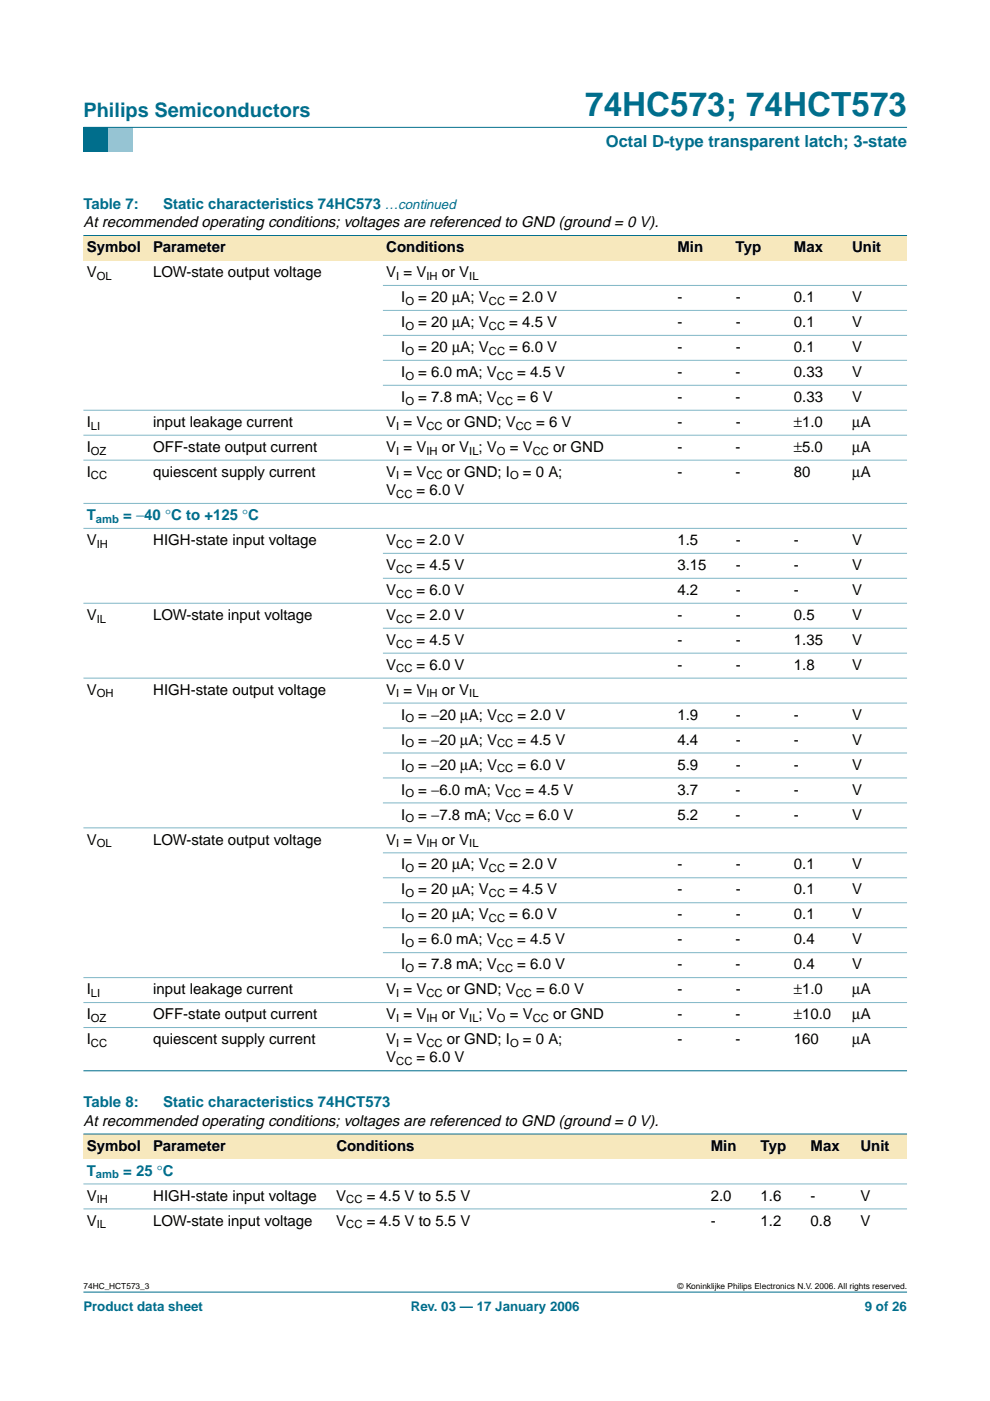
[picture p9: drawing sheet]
<svg xmlns="http://www.w3.org/2000/svg" width="210mm" height="297mm" viewBox="0 0 210 297" stroke-linecap="round" stroke-linejoin="round" font-family="sans-serif">
<defs><g id="words">
<text font-size="7.1" fill="#006e8c" x="124.1" y="24.7">74HC573; 74HCT573</text>
<text font-size="4.2" fill="#006e8c" x="17.7" y="24.9">Philips Semiconductors</text>
<text font-size="3.5" fill="#006e8c" x="128.4" y="31.1">Octal D-type transparent latch; 3-state</text>
<g font-size="3.2" fill="#006e8c">
<text x="17.7" y="44.3">Table 7:</text>
<text x="34.6" y="44.3">Static characteristics 74HC573 …continued</text>
<text x="18.4" y="110.3">T</text>
<text x="26.1" y="110.3">= −40 °C to +125 °C</text>
<text x="17.7" y="234.8">Table 8:</text>
<text x="34.6" y="234.8">Static characteristics 74HCT573</text>
<text x="18.4" y="249.3">T</text>
<text x="26.1" y="249.3">= 25 °C</text>
</g>
<g font-size="3.2">
<text x="17.7" y="48.2">At recommended operating conditions; voltages are referenced to GND (ground = 0 V).</text>
<text x="18.4" y="53.5">Symbol</text>
<text x="32.5" y="53.5">Parameter</text>
<text x="81.9" y="53.5">Conditions</text>
<text x="143.6" y="53.5">Min</text>
<text x="156" y="53.5">Typ</text>
<text x="168.3" y="53.5">Max</text>
<text x="180.7" y="53.5">Unit</text>
<text x="18.4" y="58.8">V</text>
<text x="32.5" y="58.8">LOW-state output voltage</text>
<text x="81.9" y="58.8">V = V</text>
<text x="93.7" y="58.8">or V</text>
<text x="85.1" y="64">I</text>
<text x="88.7" y="64">= 20 µA; V</text>
<text x="108" y="64">= 2.0 V</text>
<text x="143.6" y="64">-</text>
<text x="156" y="64">-</text>
<text x="168.3" y="64">0.1</text>
<text x="180.7" y="64">V</text>
<text x="85.1" y="69.3">I</text>
<text x="88.7" y="69.3">= 20 µA; V</text>
<text x="108" y="69.3">= 4.5 V</text>
<text x="143.6" y="69.3">-</text>
<text x="156" y="69.3">-</text>
<text x="168.3" y="69.3">0.1</text>
<text x="180.7" y="69.3">V</text>
<text x="85.1" y="74.6">I</text>
<text x="88.7" y="74.6">= 20 µA; V</text>
<text x="108" y="74.6">= 6.0 V</text>
<text x="143.6" y="74.6">-</text>
<text x="156" y="74.6">-</text>
<text x="168.3" y="74.6">0.1</text>
<text x="180.7" y="74.6">V</text>
<text x="85.1" y="79.9">I</text>
<text x="88.7" y="79.9">= 6.0 mA; V</text>
<text x="109.7" y="79.9">= 4.5 V</text>
<text x="143.6" y="79.9">-</text>
<text x="156" y="79.9">-</text>
<text x="168.3" y="79.9">0.33</text>
<text x="180.7" y="79.9">V</text>
<text x="85.1" y="85.2">I</text>
<text x="88.7" y="85.2">= 7.8 mA; V</text>
<text x="109.7" y="85.2">= 6 V</text>
<text x="143.6" y="85.2">-</text>
<text x="156" y="85.2">-</text>
<text x="168.3" y="85.2">0.33</text>
<text x="180.7" y="85.2">V</text>
<text x="18.4" y="90.5">I</text>
<text x="18.4" y="95.8">I</text>
<text x="32.5" y="90.5">input leakage current</text>
<text x="32.5" y="95.8">OFF-state output current</text>
<text x="81.9" y="95.8">V = V</text>
<text x="81.9" y="90.5">V = V</text>
<text x="93.7" y="95.8">or V ; V</text>
<text x="94.7" y="90.5">or GND; V</text>
<text x="108.1" y="95.8">= V</text>
<text x="113.7" y="90.5">= 6 V</text>
<text x="117.3" y="95.8">or GND</text>
<text x="143.6" y="95.8">-</text>
<text x="143.6" y="90.5">-</text>
<text x="156" y="95.8">-</text>
<text x="156" y="90.5">-</text>
<text x="168.3" y="90.5">±1.0</text>
<text x="168.3" y="95.8">±5.0</text>
<text x="180.7" y="90.5">µA</text>
<text x="180.7" y="95.8">µA</text>
<text x="18.4" y="101.1">I</text>
<text x="32.5" y="101.1">quiescent supply current</text>
<text x="81.9" y="101.1">V = V</text>
<text x="94.7" y="101.1">or GND; I</text>
<text x="110.9" y="101.1">= 0 A;</text>
<text x="143.6" y="101.1">-</text>
<text x="156" y="101.1">-</text>
<text x="168.3" y="101.1">80</text>
<text x="180.7" y="101.1">µA</text>
<text x="81.9" y="105">V</text>
<text x="88.3" y="105">= 6.0 V</text>
<text x="18.4" y="115.6">V</text>
<text x="32.5" y="115.6">HIGH-state input voltage</text>
<text x="81.9" y="115.6">V</text>
<text x="88.3" y="115.6">= 2.0 V</text>
<text x="143.6" y="115.6">1.5</text>
<text x="156" y="115.6">-</text>
<text x="168.3" y="115.6">-</text>
<text x="180.7" y="115.6">V</text>
<text x="81.9" y="120.8">V</text>
<text x="88.3" y="120.8">= 4.5 V</text>
<text x="143.6" y="120.8">3.15</text>
<text x="156" y="120.8">-</text>
<text x="168.3" y="120.8">-</text>
<text x="180.7" y="120.8">V</text>
<text x="18.4" y="131.4">V</text>
<text x="32.5" y="131.4">LOW-state input voltage</text>
<text x="81.9" y="131.4">V</text>
<text x="81.9" y="126.1">V</text>
<text x="88.3" y="126.1">= 6.0 V</text>
<text x="88.3" y="131.4">= 2.0 V</text>
<text x="143.6" y="126.1">4.2</text>
<text x="143.6" y="131.4">-</text>
<text x="156" y="126.1">-</text>
<text x="156" y="131.4">-</text>
<text x="168.3" y="126.1">-</text>
<text x="168.3" y="131.4">0.5</text>
<text x="180.7" y="126.1">V</text>
<text x="180.7" y="131.4">V</text>
<text x="81.9" y="136.7">V</text>
<text x="88.3" y="136.7">= 4.5 V</text>
<text x="143.6" y="136.7">-</text>
<text x="156" y="136.7">-</text>
<text x="168.3" y="136.7">1.35</text>
<text x="180.7" y="136.7">V</text>
<text x="81.9" y="142">V</text>
<text x="88.3" y="142">= 6.0 V</text>
<text x="143.6" y="142">-</text>
<text x="156" y="142">-</text>
<text x="168.3" y="142">1.8</text>
<text x="180.7" y="142">V</text>
<text x="18.4" y="147.3">V</text>
<text x="32.5" y="147.3">HIGH-state output voltage</text>
<text x="81.9" y="147.3">V = V</text>
<text x="93.7" y="147.3">or V</text>
<text x="85.1" y="152.6">I</text>
<text x="88.7" y="152.6">= −20 µA; V</text>
<text x="109.7" y="152.6">= 2.0 V</text>
<text x="143.6" y="152.6">1.9</text>
<text x="156" y="152.6">-</text>
<text x="168.3" y="152.6">-</text>
<text x="180.7" y="152.6">V</text>
<text x="85.1" y="157.9">I</text>
<text x="88.7" y="157.9">= −20 µA; V</text>
<text x="109.7" y="157.9">= 4.5 V</text>
<text x="143.6" y="157.9">4.4</text>
<text x="156" y="157.9">-</text>
<text x="168.3" y="157.9">-</text>
<text x="180.7" y="157.9">V</text>
<text x="85.1" y="163.2">I</text>
<text x="88.7" y="163.2">= −20 µA; V</text>
<text x="109.7" y="163.2">= 6.0 V</text>
<text x="143.6" y="163.2">5.9</text>
<text x="156" y="163.2">-</text>
<text x="168.3" y="163.2">-</text>
<text x="180.7" y="163.2">V</text>
<text x="85.1" y="168.5">I</text>
<text x="85.1" y="173.8">I</text>
<text x="88.7" y="168.5">= −6.0 mA; V</text>
<text x="88.7" y="173.8">= −7.8 mA; V</text>
<text x="111.4" y="168.5">= 4.5 V</text>
<text x="111.4" y="173.8">= 6.0 V</text>
<text x="143.6" y="168.5">3.7</text>
<text x="143.6" y="173.8">5.2</text>
<text x="156" y="168.5">-</text>
<text x="156" y="173.8">-</text>
<text x="168.3" y="168.5">-</text>
<text x="168.3" y="173.8">-</text>
<text x="180.7" y="168.5">V</text>
<text x="180.7" y="173.8">V</text>
<text x="18.4" y="179.1">V</text>
<text x="32.5" y="179.1">LOW-state output voltage</text>
<text x="81.9" y="179.1">V = V</text>
<text x="93.7" y="179.1">or V</text>
<text x="85.1" y="184.3">I</text>
<text x="88.7" y="184.3">= 20 µA; V</text>
<text x="108" y="184.3">= 2.0 V</text>
<text x="143.6" y="184.3">-</text>
<text x="156" y="184.3">-</text>
<text x="168.3" y="184.3">0.1</text>
<text x="180.7" y="184.3">V</text>
<text x="85.1" y="189.6">I</text>
<text x="88.7" y="189.6">= 20 µA; V</text>
<text x="108" y="189.6">= 4.5 V</text>
<text x="143.6" y="189.6">-</text>
<text x="156" y="189.6">-</text>
<text x="168.3" y="189.6">0.1</text>
<text x="180.7" y="189.6">V</text>
<text x="85.1" y="194.9">I</text>
<text x="88.7" y="194.9">= 20 µA; V</text>
<text x="108" y="194.9">= 6.0 V</text>
<text x="143.6" y="194.9">-</text>
<text x="156" y="194.9">-</text>
<text x="168.3" y="194.9">0.1</text>
<text x="180.7" y="194.9">V</text>
<text x="85.1" y="200.2">I</text>
<text x="88.7" y="200.2">= 6.0 mA; V</text>
<text x="109.7" y="200.2">= 4.5 V</text>
<text x="143.6" y="200.2">-</text>
<text x="156" y="200.2">-</text>
<text x="168.3" y="200.2">0.4</text>
<text x="180.7" y="200.2">V</text>
<text x="85.1" y="205.5">I</text>
<text x="88.7" y="205.5">= 7.8 mA; V</text>
<text x="109.7" y="205.5">= 6.0 V</text>
<text x="143.6" y="205.5">-</text>
<text x="156" y="205.5">-</text>
<text x="168.3" y="205.5">0.4</text>
<text x="180.7" y="205.5">V</text>
<text x="18.4" y="210.8">I</text>
<text x="32.5" y="210.8">input leakage current</text>
<text x="81.9" y="210.8">V = V</text>
<text x="94.7" y="210.8">or GND; V</text>
<text x="113.7" y="210.8">= 6.0 V</text>
<text x="143.6" y="210.8">-</text>
<text x="156" y="210.8">-</text>
<text x="168.3" y="210.8">±1.0</text>
<text x="180.7" y="210.8">µA</text>
<text x="18.4" y="216.1">I</text>
<text x="18.4" y="221.4">I</text>
<text x="32.5" y="216.1">OFF-state output current</text>
<text x="32.5" y="221.4">quiescent supply current</text>
<text x="81.9" y="216.1">V = V</text>
<text x="81.9" y="221.4">V = V</text>
<text x="93.7" y="216.1">or V ; V</text>
<text x="94.7" y="221.4">or GND; I</text>
<text x="108.1" y="216.1">= V</text>
<text x="110.9" y="221.4">= 0 A;</text>
<text x="117.3" y="216.1">or GND</text>
<text x="143.6" y="216.1">-</text>
<text x="143.6" y="221.4">-</text>
<text x="156" y="216.1">-</text>
<text x="156" y="221.4">-</text>
<text x="168.3" y="216.1">±10.0</text>
<text x="168.3" y="221.4">160</text>
<text x="180.7" y="216.1">µA</text>
<text x="180.7" y="221.4">µA</text>
<text x="81.9" y="225.3">V</text>
<text x="88.3" y="225.3">= 6.0 V</text>
<text x="17.7" y="238.7">At recommended operating conditions; voltages are referenced to GND (ground = 0 V).</text>
<text x="18.4" y="244">Symbol</text>
<text x="32.5" y="244">Parameter</text>
<text x="71.3" y="244">Conditions</text>
<text x="150.7" y="244">Min</text>
<text x="161.3" y="244">Typ</text>
<text x="171.9" y="244">Max</text>
<text x="182.4" y="244">Unit</text>
<text x="18.4" y="254.5">V</text>
<text x="32.5" y="254.5">HIGH-state input voltage</text>
<text x="71.3" y="254.5">V</text>
<text x="77.7" y="254.5">= 4.5 V to 5.5 V</text>
<text x="150.7" y="254.5">2.0</text>
<text x="161.3" y="254.5">1.6</text>
<text x="171.9" y="254.5">-</text>
<text x="182.4" y="254.5">V</text>
<text x="18.4" y="259.8">V</text>
<text x="32.5" y="259.8">LOW-state input voltage</text>
<text x="71.3" y="259.8">V</text>
<text x="77.7" y="259.8">= 4.5 V to 5.5 V</text>
<text x="150.7" y="259.8">-</text>
<text x="161.3" y="259.8">1.2</text>
<text x="171.9" y="259.8">0.8</text>
<text x="182.4" y="259.8">V</text>
</g>
<g font-size="2.8" fill="#006e8c">
<text x="17.7" y="278">Product data sheet</text>
<text x="87.1" y="278">Rev. 03 — 17 January 2006</text>
<text x="183.4" y="278">9 of 26</text>
</g>
<g font-size="2.4">
<text x="20.5" y="59.3">OL</text>
<text x="84" y="59.3">I</text>
<text x="90.4" y="59.3">IH</text>
<text x="99.5" y="59.3">IL</text>
<text x="86" y="64.6">O</text>
<text x="103.7" y="64.6">CC</text>
<text x="86" y="69.9">O</text>
<text x="103.7" y="69.9">CC</text>
<text x="86" y="75.2">O</text>
<text x="103.7" y="75.2">CC</text>
<text x="86" y="80.5">O</text>
<text x="105.4" y="80.5">CC</text>
<text x="86" y="85.8">O</text>
<text x="105.4" y="85.8">CC</text>
<text x="19.3" y="91.1">LI</text>
<text x="84" y="91.1">I</text>
<text x="90.4" y="91.1">CC</text>
<text x="109.4" y="91.1">CC</text>
<text x="19.3" y="96.4">OZ</text>
<text x="19.3" y="101.7">CC</text>
<text x="84" y="96.4">I</text>
<text x="84" y="101.7">I</text>
<text x="90.4" y="96.4">IH</text>
<text x="90.4" y="101.7">CC</text>
<text x="99.5" y="96.4">IL</text>
<text x="105.4" y="96.4">O</text>
<text x="108.1" y="101.7">O</text>
<text x="113" y="96.4">CC</text>
<text x="84" y="105.5">CC</text>
<text x="20.5" y="116.1">IH</text>
<text x="84" y="116.1">CC</text>
<text x="84" y="121.4">CC</text>
<text x="20.5" y="132">IL</text>
<text x="84" y="126.7">CC</text>
<text x="84" y="132">CC</text>
<text x="84" y="137.3">CC</text>
<text x="84" y="142.6">CC</text>
<text x="20.5" y="147.9">OH</text>
<text x="84" y="147.9">I</text>
<text x="90.4" y="147.9">IH</text>
<text x="99.5" y="147.9">IL</text>
<text x="86" y="153.2">O</text>
<text x="105.4" y="153.2">CC</text>
<text x="86" y="158.5">O</text>
<text x="105.4" y="158.5">CC</text>
<text x="86" y="163.7">O</text>
<text x="105.4" y="163.7">CC</text>
<text x="86" y="169">O</text>
<text x="107.1" y="169">CC</text>
<text x="20.5" y="179.6">OL</text>
<text x="84" y="179.6">I</text>
<text x="86" y="174.3">O</text>
<text x="90.4" y="179.6">IH</text>
<text x="99.5" y="179.6">IL</text>
<text x="107.1" y="174.3">CC</text>
<text x="86" y="184.9">O</text>
<text x="103.7" y="184.9">CC</text>
<text x="86" y="190.2">O</text>
<text x="103.7" y="190.2">CC</text>
<text x="86" y="195.5">O</text>
<text x="103.7" y="195.5">CC</text>
<text x="86" y="200.8">O</text>
<text x="105.4" y="200.8">CC</text>
<text x="86" y="206.1">O</text>
<text x="105.4" y="206.1">CC</text>
<text x="19.3" y="211.4">LI</text>
<text x="84" y="211.4">I</text>
<text x="90.4" y="211.4">CC</text>
<text x="109.4" y="211.4">CC</text>
<text x="19.3" y="216.7">OZ</text>
<text x="19.3" y="222">CC</text>
<text x="84" y="216.7">I</text>
<text x="84" y="222">I</text>
<text x="90.4" y="216.7">IH</text>
<text x="90.4" y="222">CC</text>
<text x="99.5" y="216.7">IL</text>
<text x="105.4" y="216.7">O</text>
<text x="108.1" y="222">O</text>
<text x="113" y="216.7">CC</text>
<text x="84" y="225.8">CC</text>
<text x="20.5" y="255.1">IH</text>
<text x="73.4" y="255.1">CC</text>
<text x="20.5" y="260.4">IL</text>
<text x="73.4" y="260.4">CC</text>
</g>
<g font-size="2.4" fill="#006e8c">
<text x="20.3" y="110.8">amb</text>
<text x="20.3" y="249.8">amb</text>
</g>
<g font-size="1.8">
<text x="17.7" y="273.4">74HC_HCT573_3</text>
<text x="143.7" y="273.4">© Koninklijke Philips Electronics N.V. 2006. All rights reserved.</text>
</g>
</g></defs>
<path d="M17.7 273.9h174.6z" fill="#006e8c" stroke="#006e8c" stroke-width=".21"/>
<path d="M17.7 27h5.3v5.3h-5.3z" fill-rule="evenodd" fill="#006e8c"/>
<path d="M23 27h5.3v5.3h-5.3z" fill-rule="evenodd" fill="#96c4d6"/>
<path d="M17.7 27h174.6z" fill="#006e8c" stroke="#006e8c" stroke-width=".21"/>
<g fill="#f7e8bd">
<path d="M17.7 49.9h14.1v5.3h-14.1z" fill-rule="evenodd"/>
<path d="M31.8 49.9h49.4v5.3h-49.4z" fill-rule="evenodd"/>
<path d="M81.2 49.9h54.7v5.3h-54.7z" fill-rule="evenodd"/>
<path d="M135.9 49.9h7v5.3h-7z" fill-rule="evenodd"/>
<path d="M142.9 49.9h12.4v5.3h-12.4z" fill-rule="evenodd"/>
<path d="M155.3 49.9h12.3v5.3h-12.3z" fill-rule="evenodd"/>
<path d="M167.6 49.9h12.4v5.3h-12.4z" fill-rule="evenodd"/>
<path d="M180 49.9h12.3v5.3h-12.3z" fill-rule="evenodd"/>
</g>
<g fill="#006e8c" stroke="#006e8c" stroke-width=".21">
<path d="M17.7 49.9h174.6z"/>
<path d="M17.7 227h174.6z"/>
</g>
<g fill="#80b6c6" stroke="#80b6c6" stroke-width=".21">
<path d="M81.2 60.5h111.1z"/>
<path d="M81.2 65.8h111.1z"/>
<path d="M81.2 71.1h111.1z"/>
<path d="M81.2 76.4h111.1z"/>
<path d="M81.2 81.7h111.1z"/>
<path d="M17.7 87h174.6z"/>
<path d="M17.7 92.3h174.6z"/>
<path d="M17.7 97.6h174.6z"/>
<path d="M17.7 106.7h174.6z"/>
<path d="M17.7 112h174.6z"/>
<path d="M81.2 117.3h111.1z"/>
<path d="M81.2 122.6h111.1z"/>
<path d="M17.7 127.9h174.6z"/>
<path d="M81.2 133.2h111.1z"/>
<path d="M81.2 138.5h111.1z"/>
<path d="M17.7 143.8h174.6z"/>
<path d="M81.2 149.1h111.1z"/>
<path d="M81.2 154.4h111.1z"/>
<path d="M81.2 159.6h111.1z"/>
<path d="M81.2 164.9h111.1z"/>
<path d="M81.2 170.2h111.1z"/>
<path d="M17.7 175.5h174.6z"/>
<path d="M81.2 180.8h111.1z"/>
<path d="M81.2 186.1h111.1z"/>
<path d="M81.2 191.4h111.1z"/>
<path d="M81.2 196.7h111.1z"/>
<path d="M81.2 202h111.1z"/>
<path d="M17.7 207.3h174.6z"/>
<path d="M17.7 212.6h174.6z"/>
<path d="M17.7 217.9h174.6z"/>
</g>
<g fill="#f7e8bd">
<path d="M17.7 240.4h14.1v5.3h-14.1z" fill-rule="evenodd"/>
<path d="M31.8 240.4h38.8v5.3h-38.8z" fill-rule="evenodd"/>
<path d="M70.6 240.4h72.3v5.3h-72.3z" fill-rule="evenodd"/>
<path d="M142.9 240.4h7.1v5.3h-7.1z" fill-rule="evenodd"/>
<path d="M150 240.4h10.6v5.3h-10.6z" fill-rule="evenodd"/>
<path d="M160.6 240.4h10.5v5.3h-10.5z" fill-rule="evenodd"/>
<path d="M171.1 240.4h10.6v5.3h-10.6z" fill-rule="evenodd"/>
<path d="M181.7 240.4h10.6v5.3h-10.6z" fill-rule="evenodd"/>
</g>
<path d="M17.7 240.4h174.6z" fill="#006e8c" stroke="#006e8c" stroke-width=".21"/>
<g fill="#80b6c6" stroke="#80b6c6" stroke-width=".21">
<path d="M17.7 251h174.6z"/>
<path d="M17.7 256.3h174.6z"/>
</g>
<use href="#words"/>
</svg>
